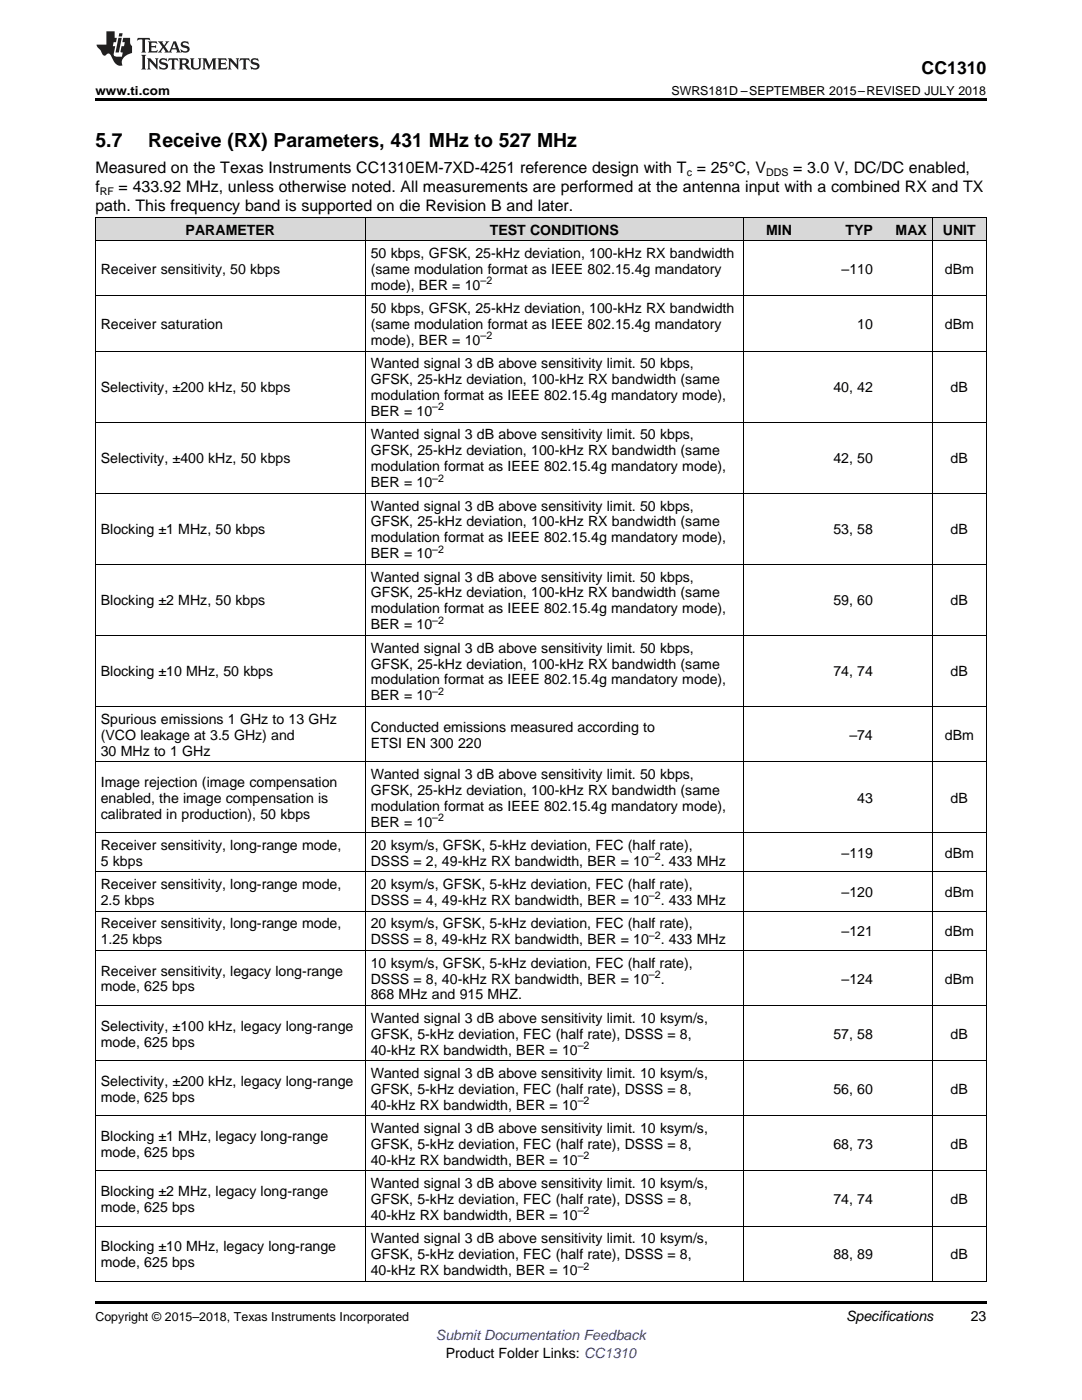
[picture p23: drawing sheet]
<svg xmlns="http://www.w3.org/2000/svg" width="216mm" height="279mm" viewBox="0 0 216 279" stroke-linecap="round" stroke-linejoin="round" font-family="sans-serif">
<defs><g id="words">
<g font-size="3.9">
<text x="19" y="29.3">5.7</text>
<text x="29.6" y="29.3">Receive (RX) Parameters, 431 MHz to 527 MHz</text>
</g>
<text font-size="3.5" x="183.9" y="14.8">CC1310</text>
<g font-size="3.2">
<text x="19" y="34.4">Measured on the Texas Instruments CC1310EM-7XD-4251 reference design with T = 25°C, V</text>
<text x="158.3" y="34.4">= 3.0 V, DC/DC enabled,</text>
<text x="19" y="38.3">f</text>
<text x="23.7" y="38.3">= 433.92 MHz, unless otherwise noted. All measurements are performed at the antenna input with a combined RX and TX</text>
<text x="19" y="42.2">path. This frequency band is supported on die Revision B and later.</text>
</g>
<g font-size="2.8">
<text x="37" y="46.8">PARAMETER</text>
<text x="97.7" y="46.8">TEST CONDITIONS</text>
<text x="152.9" y="46.8">MIN</text>
<text x="168.7" y="46.8">TYP</text>
<text x="178.7" y="46.8">MAX</text>
<text x="188.1" y="46.8">UNIT</text>
<text x="74" y="51.5">50 kbps, GFSK, 25-kHz deviation, 100-kHz RX bandwidth</text>
<text x="20.1" y="54.7">Receiver sensitivity, 50 kbps</text>
<text x="74" y="54.7">(same modulation format as IEEE 802.15.4g mandatory</text>
<text x="74" y="57.9">mode), BER = 10</text>
<text x="167.9" y="54.7">–110</text>
<text x="188.5" y="54.7">dBm</text>
<text x="20.1" y="65.7">Receiver saturation</text>
<text x="74" y="62.5">50 kbps, GFSK, 25-kHz deviation, 100-kHz RX bandwidth</text>
<text x="74" y="65.7">(same modulation format as IEEE 802.15.4g mandatory</text>
<text x="171.1" y="65.7">10</text>
<text x="188.5" y="65.7">dBm</text>
<text x="74" y="68.9">mode), BER = 10</text>
<text x="74" y="73.5">Wanted signal 3 dB above sensitivity limit. 50 kbps,</text>
<text x="74" y="76.7">GFSK, 25-kHz deviation, 100-kHz RX bandwidth (same</text>
<text x="20.1" y="78.3">Selectivity, ±200 kHz, 50 kbps</text>
<text x="74" y="79.9">modulation format as IEEE 802.15.4g mandatory mode),</text>
<text x="74" y="83">BER = 10</text>
<text x="166.3" y="78.3">40, 42</text>
<text x="189.7" y="78.3">dB</text>
<text x="74" y="87.7">Wanted signal 3 dB above sensitivity limit. 50 kbps,</text>
<text x="20.1" y="92.5">Selectivity, ±400 kHz, 50 kbps</text>
<text x="74" y="90.9">GFSK, 25-kHz deviation, 100-kHz RX bandwidth (same</text>
<text x="74" y="94.1">modulation format as IEEE 802.15.4g mandatory mode),</text>
<text x="166.3" y="92.5">42, 50</text>
<text x="189.7" y="92.5">dB</text>
<text x="74" y="97.2">BER = 10</text>
<text x="74" y="101.9">Wanted signal 3 dB above sensitivity limit. 50 kbps,</text>
<text x="20.1" y="106.6">Blocking ±1 MHz, 50 kbps</text>
<text x="74" y="105.1">GFSK, 25-kHz deviation, 100-kHz RX bandwidth (same</text>
<text x="166.3" y="106.6">53, 58</text>
<text x="189.7" y="106.6">dB</text>
<text x="74" y="108.2">modulation format as IEEE 802.15.4g mandatory mode),</text>
<text x="74" y="111.4">BER = 10</text>
<text x="74" y="116.1">Wanted signal 3 dB above sensitivity limit. 50 kbps,</text>
<text x="74" y="119.2">GFSK, 25-kHz deviation, 100-kHz RX bandwidth (same</text>
<text x="20.1" y="120.8">Blocking ±2 MHz, 50 kbps</text>
<text x="74" y="122.4">modulation format as IEEE 802.15.4g mandatory mode),</text>
<text x="74" y="125.6">BER = 10</text>
<text x="166.3" y="120.8">59, 60</text>
<text x="189.7" y="120.8">dB</text>
<text x="74" y="130.2">Wanted signal 3 dB above sensitivity limit. 50 kbps,</text>
<text x="20.1" y="135">Blocking ±10 MHz, 50 kbps</text>
<text x="74" y="133.4">GFSK, 25-kHz deviation, 100-kHz RX bandwidth (same</text>
<text x="74" y="136.6">modulation format as IEEE 802.15.4g mandatory mode),</text>
<text x="166.3" y="135">74, 74</text>
<text x="189.7" y="135">dB</text>
<text x="74" y="139.8">BER = 10</text>
<text x="20.1" y="144.4">Spurious emissions 1 GHz to 13 GHz</text>
<text x="20.1" y="147.6">(VCO leakage at 3.5 GHz) and</text>
<text x="74" y="146">Conducted emissions measured according to</text>
<text x="74" y="149.2">ETSI EN 300</text>
<text x="91.4" y="149.2">220</text>
<text x="169.5" y="147.6">–74</text>
<text x="188.5" y="147.6">dBm</text>
<text x="20.1" y="150.8">30 MHz to 1 GHz</text>
<text x="74" y="155.4">Wanted signal 3 dB above sensitivity limit. 50 kbps,</text>
<text x="20.1" y="157">Image rejection (image compensation</text>
<text x="20.1" y="160.2">enabled, the image compensation is</text>
<text x="74" y="158.6">GFSK, 25-kHz deviation, 100-kHz RX bandwidth (same</text>
<text x="74" y="161.8">modulation format as IEEE 802.15.4g mandatory mode),</text>
<text x="171.1" y="160.2">43</text>
<text x="189.7" y="160.2">dB</text>
<text x="20.1" y="163.4">calibrated in production), 50 kbps</text>
<text x="74" y="165">BER = 10</text>
<text x="20.1" y="169.6">Receiver sensitivity, long-range mode,</text>
<text x="20.1" y="172.8">5 kbps</text>
<text x="74" y="169.6">20 ksym/s, GFSK, 5-kHz deviation, FEC (half rate),</text>
<text x="74" y="172.8">DSSS = 2, 49-kHz RX bandwidth, BER = 10</text>
<text x="131.8" y="172.8">. 433 MHz</text>
<text x="167.9" y="171.2">–119</text>
<text x="188.5" y="171.2">dBm</text>
<text x="20.1" y="177.4">Receiver sensitivity, long-range mode,</text>
<text x="74" y="177.4">20 ksym/s, GFSK, 5-kHz deviation, FEC (half rate),</text>
<text x="167.9" y="179">–120</text>
<text x="188.5" y="179">dBm</text>
<text x="20.1" y="180.6">2.5 kbps</text>
<text x="20.1" y="185.3">Receiver sensitivity, long-range mode,</text>
<text x="74" y="180.6">DSSS = 4, 49-kHz RX bandwidth, BER = 10</text>
<text x="74" y="185.3">20 ksym/s, GFSK, 5-kHz deviation, FEC (half rate),</text>
<text x="131.8" y="180.6">. 433 MHz</text>
<text x="20.1" y="188.5">1.25 kbps</text>
<text x="74" y="188.5">DSSS = 8, 49-kHz RX bandwidth, BER = 10</text>
<text x="131.8" y="188.5">. 433 MHz</text>
<text x="167.9" y="186.9">–121</text>
<text x="188.5" y="186.9">dBm</text>
<text x="20.1" y="194.7">Receiver sensitivity, legacy long-range</text>
<text x="20.1" y="197.9">mode, 625 bps</text>
<text x="74" y="193.1">10 ksym/s, GFSK, 5-kHz deviation, FEC (half rate),</text>
<text x="74" y="196.3">DSSS = 8, 40-kHz RX bandwidth, BER = 10</text>
<text x="131.8" y="196.3">.</text>
<text x="167.9" y="196.3">–124</text>
<text x="188.5" y="196.3">dBm</text>
<text x="74" y="199.5">868 MHz and 915 MHZ.</text>
<text x="20.1" y="205.7">Selectivity, ±100 kHz, legacy long-range</text>
<text x="20.1" y="208.9">mode, 625 bps</text>
<text x="74" y="204.1">Wanted signal 3 dB above sensitivity limit. 10 ksym/s,</text>
<text x="74" y="207.3">GFSK, 5-kHz deviation, FEC (half rate), DSSS = 8,</text>
<text x="166.3" y="207.3">57, 58</text>
<text x="189.7" y="207.3">dB</text>
<text x="74" y="210.5">40-kHz RX bandwidth, BER = 10</text>
<text x="74" y="215.1">Wanted signal 3 dB above sensitivity limit. 10 ksym/s,</text>
<text x="20.1" y="216.7">Selectivity, ±200 kHz, legacy long-range</text>
<text x="20.1" y="219.9">mode, 625 bps</text>
<text x="74" y="218.3">GFSK, 5-kHz deviation, FEC (half rate), DSSS = 8,</text>
<text x="74" y="221.5">40-kHz RX bandwidth, BER = 10</text>
<text x="166.3" y="218.3">56, 60</text>
<text x="189.7" y="218.3">dB</text>
<text x="20.1" y="227.7">Blocking ±1 MHz, legacy long-range</text>
<text x="74" y="226.1">Wanted signal 3 dB above sensitivity limit. 10 ksym/s,</text>
<text x="20.1" y="230.9">mode, 625 bps</text>
<text x="74" y="229.3">GFSK, 5-kHz deviation, FEC (half rate), DSSS = 8,</text>
<text x="74" y="232.5">40-kHz RX bandwidth, BER = 10</text>
<text x="166.3" y="229.3">68, 73</text>
<text x="189.7" y="229.3">dB</text>
<text x="20.1" y="238.7">Blocking ±2 MHz, legacy long-range</text>
<text x="74" y="237.1">Wanted signal 3 dB above sensitivity limit. 10 ksym/s,</text>
<text x="20.1" y="241.9">mode, 625 bps</text>
<text x="74" y="240.3">GFSK, 5-kHz deviation, FEC (half rate), DSSS = 8,</text>
<text x="74" y="243.5">40-kHz RX bandwidth, BER = 10</text>
<text x="166.3" y="240.3">74, 74</text>
<text x="189.7" y="240.3">dB</text>
<text x="20.1" y="249.7">Blocking ±10 MHz, legacy long-range</text>
<text x="74" y="248.1">Wanted signal 3 dB above sensitivity limit. 10 ksym/s,</text>
<text x="74" y="251.3">GFSK, 5-kHz deviation, FEC (half rate), DSSS = 8,</text>
<text x="166.3" y="251.3">88, 89</text>
<text x="189.7" y="251.3">dB</text>
<text x="20.1" y="252.9">mode, 625 bps</text>
<text x="74" y="254.5">40-kHz RX bandwidth, BER = 10</text>
<text x="168.8" y="263.6">Specifications</text>
<text x="193.7" y="263.6">23</text>
<text x="88.9" y="270.9">Product Folder Links: CC1310</text>
</g>
<text font-size="2.8" fill="#00f" x="87" y="267.4">Submit Documentation Feedback</text>
<g font-size="2.5">
<text x="19" y="19">www.ti.com</text>
<text x="134" y="19">SWRS181D –SEPTEMBER 2015–REVISED JULY 2018</text>
<text x="19" y="263.6">Copyright © 2015–2018, Texas Instruments Incorporated</text>
</g>
<g font-size="2.1">
<text x="137" y="35.1">c</text>
<text x="152.9" y="35.1">DDS</text>
<text x="19.9" y="38.9">RF</text>
<text x="95.9" y="56.7">–2</text>
<text x="95.9" y="67.7">–2</text>
<text x="86.3" y="81.9">–2</text>
<text x="86.3" y="96.1">–2</text>
<text x="86.3" y="110.3">–2</text>
<text x="86.3" y="124.5">–2</text>
<text x="86.3" y="138.6">–2</text>
<text x="86.3" y="163.8">–2</text>
<text x="129.5" y="171.7">–2</text>
<text x="129.5" y="179.5">–2</text>
<text x="129.5" y="187.3">–2</text>
<text x="129.5" y="195.2">–2</text>
<text x="115.3" y="209.3">–2</text>
<text x="115.3" y="220.3">–2</text>
<text x="115.3" y="231.4">–2</text>
<text x="115.3" y="242.4">–2</text>
<text x="115.3" y="253.4">–2</text>
</g>
</g></defs>
<g fill="#d8d8d8">
<path d="M19 43.5h53.9v4.6h-53.9z"/>
<path d="M72.9 43.5h75.4v4.6h-75.4z"/>
<path d="M148.3 43.5h10.8v4.6h-10.8z"/>
<path d="M159.1 43.5h16.2v4.6h-16.2z"/>
<path d="M175.3 43.5h10.8v4.6h-10.8z"/>
<path d="M186.1 43.5h10.7v4.6h-10.7z"/>
</g>
<path d="M19 19.5h177.8v.5h-177.8zM19 259.7h177.8v.5h-177.8z" fill="#000"/>
<g fill="none" stroke="#000" stroke-width=".2">
<path d="M19 59.1h177.8M19 48.1h177.8M19 43.4h177.8M19.1 43.5v212.3M72.9 43.5v212.3M148.3 43.5v212.3M186 43.5v212.3M196.8 43.5v212.3M19 70.1h177.8M19 98.4h177.8M19 84.3h177.8M19 112.6h177.8"/>
<path d="M19 126.8h177.8M19 152h177.8M19 141h177.8M19 174h177.8M19 166.2h177.8M19 189.7h177.8M19 181.8h177.8M19 211.7h177.8M19 200.7h177.8M19 233.7h177.8M19 222.7h177.8M19 255.7h177.8"/>
<path d="M19 244.7h177.8"/>
</g>
<g fill="#231f20">
<path d="M27.5 7.6l-.1 .5 .4-.2h.6v.1v2.1l-.2 .4h1l-.3-.4v-2.1l.1-.1h.5l.5 .2-.2-.5zM29.5 8.3l.2 .3v1.5l-.2 .4h1.8l.2-.6a1.04 1.04 0 0 1-1.3 .2v-.7h.6l.3 .2v-.6l-.3 .2h-.6v-.6l.8-.1 .4 .3-.2-.5zM31.5 8.3l.9 1.1-.9 1.1h.8l-.2-.2 .5-.7 .4 .7-.2 .2h1.5l-.1-.2 .1-.4h.9l.1 .4-.2 .2h1l-.3-.3-.7-1.9h-.5l-.9 2-.8-1 .9-1h-.8l.1 .3-.3 .5-.4-.6 .2-.2zM34.7 8.6l.4 1h-.7zM36.3 8.4a.63 .63 0 0 0-.2 .7 .63 .63 0 0 0 .6 .4l.6 .2 .1 .2a.75 .75 0 0 1-.7 .4 .75 .75 0 0 1-.6-.5l.1 .7 .1-.1a1.11 1.11 0 0 0 1.5-.6 1.13 1.13 0 0 0-1.2-.8l-.1-.4a1.04 1.04 0 0 1 1.2 .2l-.2-.5-.1 .1-.5-.2zM28.2 10.9l.2 .4v2.2l-.2 .4h1l-.3-.4v-2.2l.3-.4zM29.3 11.6l.3 .4v1.5l-.3 .4h.8l-.2-.4v-1.3l1.5 1.7v-1.9l.2-.4h-.7l.2 .4v.9l-1.1-1.3zM32 11.8a.62 .62 0 0 0-.2 .7 .62 .62 0 0 0 .6 .4l.6 .1 .1 .3a.76 .76 0 0 1-.7 .3 .76 .76 0 0 1-.6-.4l.1 .7 .1-.1a1.11 1.11 0 0 0 1.5-.6 1.13 1.13 0 0 0-1.2-.8l-.1-.4a1.04 1.04 0 0 1 1.2 .2l-.2-.6-.1 .1-.5-.1zM33.7 11.6l-.2 .6a.61 .61 0 0 1 .8-.3v1.6l-.2 .4h.9l-.2-.4v-1.6a.63 .63 0 0 1 .8 .3l-.2-.6zM35.6 11.6l.3 .4v1.5l-.3 .4h1l-.2-.2v-.8l.5 .2a.76 .76 0 0 0 1.2 .7l-1-1a.58 .58 0 0 0 .6-.5 .58 .58 0 0 0-.5-.6zM36.4 11.9h.1a.45 .45 0 0 1 .5 .1 .45 .45 0 0 1 .1 .5l-.7 .2zM37.9 11.6l.2 .2a2.17 2.17 0 0 0 .3 1.9 .99 .99 0 0 0 1.6-.6v-1.1l.2-.4h-.7l.2 .2a1.92 1.92 0 0 1-.2 1.8 .6 .6 0 0 1-.9-.5v-1.1l.2-.4zM40.4 11.6l.2 .4v1.5l-.2 .4h.7l-.2-.4v-1.4l.8 1.8 .8-1.8v1.4l-.2 .4h.9l-.2-.4v-1.5l.2-.4h-.8l-.6 1.5-.6-1.5zM43.4 11.6l.2 .4v1.5l-.2 .4h1.8l.2-.6a1.04 1.04 0 0 1-1.3 .1v-.6h.5l.4 .2v-.6l-.4 .2h-.5v-.7h.8l.3 .3-.1-.6zM45.5 11.6l.2 .4v1.5l-.2 .4h.7l-.2-.4v-1.3l1.5 1.7v-1.9l.2-.4h-.7l.2 .4v.9l-1.1-1.3zM47.9 11.6l-.1 .6a.61 .61 0 0 1 .8-.3v1.6l-.3 .4h1l-.3-.4 .1-1.6a.63 .63 0 0 1 .7 .3l-.1-.6zM50.2 11.8a.62 .62 0 0 0-.2 .7 .62 .62 0 0 0 .6 .4l.6 .1 .2 .3a.76 .76 0 0 1-.8 .3 .76 .76 0 0 1-.6-.4l.1 .7 .2-.1a1.11 1.11 0 0 0 1.5-.6 1.13 1.13 0 0 0-1.3-.8l-.1-.4a1.04 1.04 0 0 1 1.2 .2l-.1-.6-.2 .1-.5-.1z"/>
<path d="M21.2 6.3v2.6h-1.9l.1 .4 .7 .9a.91 .91 0 0 0 1 .8 .56 .56 0 0 1 .5-.3 .56 .56 0 0 1 .5 .3l.4 .8a1.53 1.53 0 0 0 1.9 1.2 1.54 1.54 0 0 1 1-2.1l.9-.3v-1.4a1.52 1.52 0 0 1-.3-1.6h-1.4l-.2 .8h.5l-.2 .8h-.4l-.2 1v.2l.4 .1-.2 .8a1.93 1.93 0 0 1-1.6-.3l.3-1.8h-.5l.2-.8h.4l.2-.8h-.4v-1.3zM23.6 7.6l-.6 2.9h.7l.6-2.9zM23.8 6.6l-.1 .7h.6l.2-.7z"/>
</g>
<use href="#words"/>
</svg>
